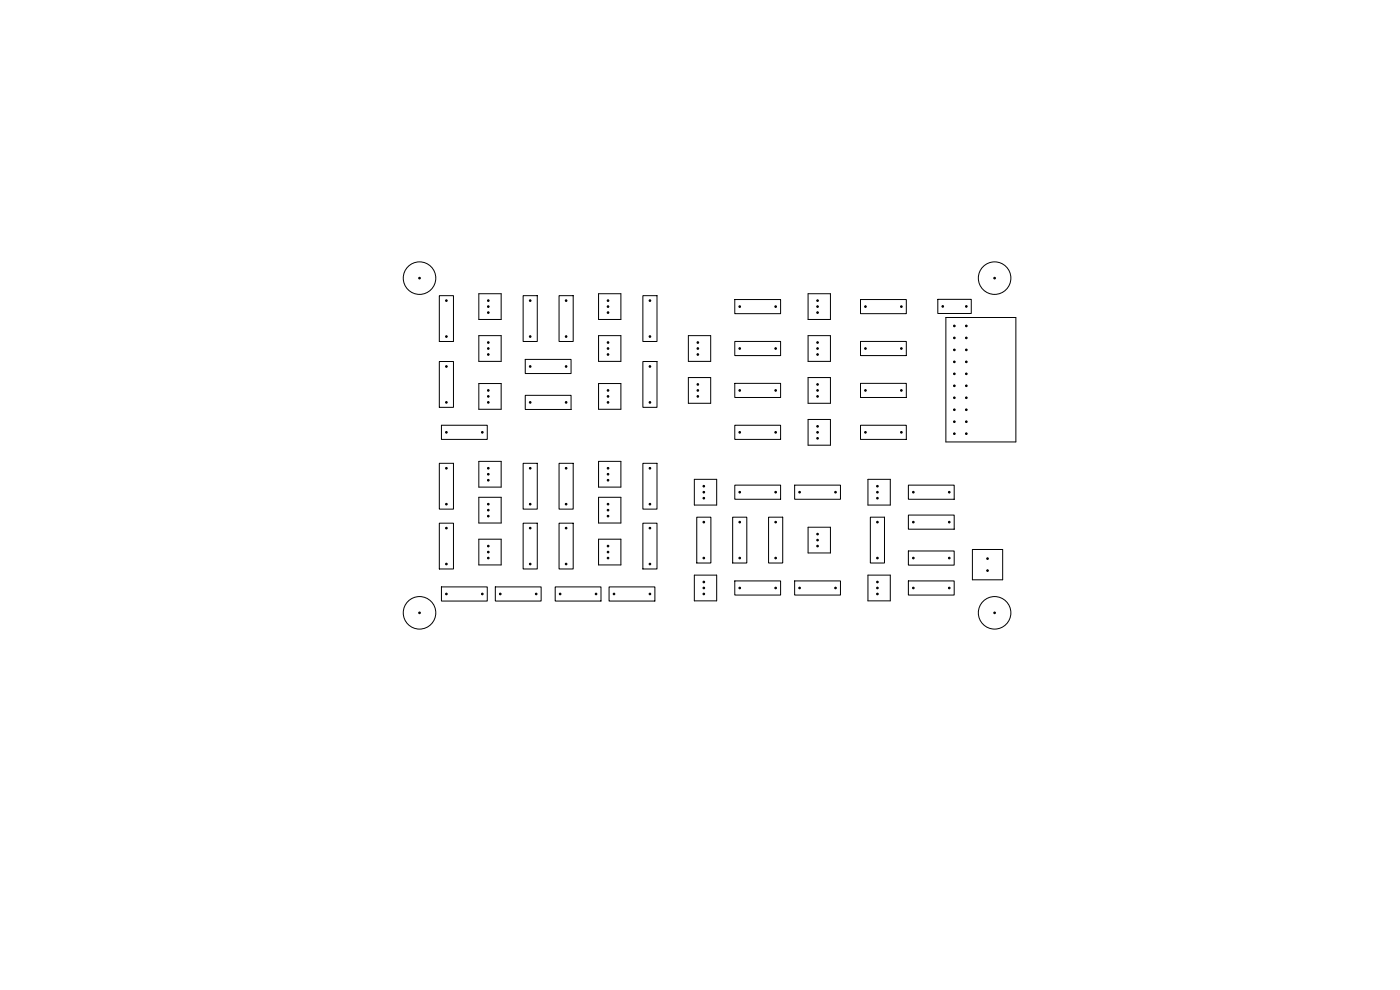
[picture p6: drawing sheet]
<svg xmlns="http://www.w3.org/2000/svg" width="297mm" height="210mm" viewBox="0 0 297 210" stroke-linecap="round" stroke-linejoin="round" font-family="sans-serif">
<g fill="none" stroke="#000" stroke-width=".21">
<path d="M93.2 76.7h3v9.7h-3zM93.2 62.7h3v9.7h-3zM101.6 62.3h4.7v5.5h-4.7zM101.6 71.2h4.7v5.5h-4.7zM111 62.7h3v9.7h-3zM111.4 76.2h9.8v3h-9.8zM118.6 62.7h3v9.7h-3zM127 62.3h4.7v5.5h-4.7zM127 71.2h4.7v5.5h-4.7zM136.4 76.7h3v9.7h-3zM136.4 62.7h3v9.7h-3zM146 71.2h4.8v5.5h-4.8z"/>
<path d="M155.9 63.5h9.7v3h-9.7zM155.9 72.4h9.7v3h-9.7zM171.4 62.3h4.8v5.5h-4.8zM171.4 71.2h4.8v5.5h-4.8zM182.5 63.5h9.8v3h-9.8zM182.5 72.4h9.8v3h-9.8zM199 63.5h7v3h-7zM200.7 67.4h14.8v26.4h-14.8zM93.2 98.3h3v9.7h-3zM93.6 90.2h9.8v3h-9.8zM101.6 81.4h4.7v5.4h-4.7zM101.6 97.9h4.7v5.4h-4.7z"/>
<path d="M111 98.3h3v9.7h-3zM111.4 83.9h9.8v3h-9.8zM118.6 98.3h3v9.7h-3zM127 81.4h4.7v5.4h-4.7zM127 97.9h4.7v5.4h-4.7zM136.4 98.3h3v9.7h-3zM146 80.1h4.8v5.5h-4.8zM155.9 81.3h9.7v3h-9.7zM155.9 90.2h9.7v3h-9.7zM171.4 80.1h4.8v5.5h-4.8zM171.4 89h4.8v5.4h-4.8zM182.5 81.3h9.8v3h-9.8z"/>
<path d="M182.5 90.2h9.8v3h-9.8zM93.2 111h3v9.7h-3zM101.6 114.4h4.7v5.4h-4.7zM101.6 105.5h4.7v5.5h-4.7zM111 111h3v9.7h-3zM118.6 111h3v9.7h-3zM127 105.5h4.7v5.5h-4.7zM127 114.4h4.7v5.4h-4.7zM136.4 111h3v9.7h-3zM147.3 101.7h4.7v5.4h-4.7zM147.8 109.7h3v9.7h-3zM155.4 109.7h3v9.7h-3z"/>
<path d="M155.9 102.9h9.7v3h-9.7zM163 109.7h3v9.7h-3zM168.6 102.9h9.7v3h-9.7zM171.4 111.8h4.8v5.5h-4.8zM184.1 101.7h4.8v5.4h-4.8zM184.6 109.7h3v9.7h-3zM192.7 109.3h9.7v3h-9.7zM192.7 116.9h9.7v3h-9.7zM192.7 102.9h9.7v3h-9.7zM206.3 116.6h6.4v6.4h-6.4zM93.6 124.5h9.8v3h-9.8zM105.1 124.5h9.7v3h-9.7z"/>
<path d="M117.8 124.5h9.7v3h-9.7zM129.2 124.5h9.7v3h-9.7zM147.3 122h4.7v5.5h-4.7zM155.9 123.2h9.7v3h-9.7zM168.6 123.2h9.7v3h-9.7zM184.1 122h4.8v5.5h-4.8zM192.7 123.2h9.7v3h-9.7z"/>
<circle cx="89" cy="59" r="3.4"/>
<circle cx="211" cy="59" r="3.4"/>
<circle cx="89" cy="130" r="3.4"/>
<circle cx="211" cy="130" r="3.4"/>
</g>
<g fill="#000" stroke="#000" stroke-width=".21">
<circle cx="89" cy="59" r=".18"/>
<circle cx="211" cy="59" r=".18"/>
<circle cx="94.7" cy="77.7" r=".17"/>
<circle cx="94.7" cy="63.8" r=".17"/>
<circle cx="94.7" cy="71.4" r=".17"/>
<circle cx="103.6" cy="66.3" r=".17"/>
<circle cx="103.6" cy="73.9" r=".17"/>
<circle cx="103.6" cy="65" r=".17"/>
<circle cx="103.6" cy="72.7" r=".17"/>
<circle cx="103.6" cy="75.2" r=".17"/>
<circle cx="103.6" cy="63.8" r=".17"/>
<circle cx="112.5" cy="63.8" r=".17"/>
<circle cx="112.5" cy="71.4" r=".17"/>
<circle cx="112.5" cy="77.7" r=".17"/>
<circle cx="120.1" cy="71.4" r=".17"/>
<circle cx="120.1" cy="63.8" r=".17"/>
<circle cx="120.1" cy="77.7" r=".17"/>
<circle cx="129" cy="75.2" r=".17"/>
<circle cx="129" cy="73.9" r=".17"/>
<circle cx="129" cy="65" r=".17"/>
<circle cx="129" cy="72.7" r=".17"/>
<circle cx="129" cy="66.3" r=".17"/>
<circle cx="129" cy="63.8" r=".17"/>
<circle cx="137.9" cy="77.7" r=".17"/>
<circle cx="137.9" cy="71.4" r=".17"/>
<circle cx="137.9" cy="63.8" r=".17"/>
<circle cx="148" cy="72.7" r=".17"/>
<circle cx="148" cy="75.2" r=".17"/>
<circle cx="148" cy="73.9" r=".17"/>
<circle cx="156.9" cy="65" r=".17"/>
<circle cx="156.9" cy="73.9" r=".17"/>
<circle cx="164.6" cy="73.9" r=".17"/>
<circle cx="164.6" cy="65" r=".17"/>
<circle cx="173.4" cy="75.2" r=".17"/>
<circle cx="173.4" cy="65" r=".17"/>
<circle cx="173.4" cy="73.9" r=".17"/>
<circle cx="173.4" cy="63.8" r=".17"/>
<circle cx="173.4" cy="66.3" r=".17"/>
<circle cx="173.4" cy="72.7" r=".17"/>
<circle cx="183.6" cy="73.9" r=".17"/>
<circle cx="183.6" cy="65" r=".17"/>
<circle cx="191.2" cy="73.9" r=".17"/>
<circle cx="191.2" cy="65" r=".17"/>
<circle cx="200" cy="65" r=".17"/>
<circle cx="202.5" cy="79.3" r=".17"/>
<circle cx="202.5" cy="74.2" r=".17"/>
<circle cx="202.5" cy="71.7" r=".17"/>
<circle cx="202.5" cy="76.8" r=".17"/>
<circle cx="202.5" cy="69.1" r=".17"/>
<circle cx="205" cy="65" r=".17"/>
<circle cx="205" cy="74.2" r=".17"/>
<circle cx="205" cy="71.7" r=".17"/>
<circle cx="205" cy="69.1" r=".17"/>
<circle cx="205" cy="79.3" r=".17"/>
<circle cx="205" cy="76.8" r=".17"/>
<circle cx="94.7" cy="91.7" r=".17"/>
<circle cx="94.7" cy="99.3" r=".17"/>
<circle cx="94.7" cy="85.4" r=".17"/>
<circle cx="102.3" cy="91.7" r=".17"/>
<circle cx="103.6" cy="99.3" r=".17"/>
<circle cx="103.6" cy="82.8" r=".17"/>
<circle cx="103.6" cy="84.1" r=".17"/>
<circle cx="103.6" cy="85.4" r=".17"/>
<circle cx="112.5" cy="85.4" r=".17"/>
<circle cx="112.5" cy="99.3" r=".17"/>
<circle cx="120.1" cy="85.4" r=".17"/>
<circle cx="120.1" cy="99.3" r=".17"/>
<circle cx="129" cy="85.4" r=".17"/>
<circle cx="129" cy="84.1" r=".17"/>
<circle cx="129" cy="82.8" r=".17"/>
<circle cx="129" cy="99.3" r=".17"/>
<circle cx="137.9" cy="85.4" r=".17"/>
<circle cx="137.9" cy="99.3" r=".17"/>
<circle cx="148" cy="84.1" r=".17"/>
<circle cx="148" cy="81.5" r=".17"/>
<circle cx="148" cy="82.8" r=".17"/>
<circle cx="156.9" cy="91.7" r=".17"/>
<circle cx="156.9" cy="82.8" r=".17"/>
<circle cx="164.6" cy="82.8" r=".17"/>
<circle cx="164.6" cy="91.7" r=".17"/>
<circle cx="173.4" cy="90.4" r=".17"/>
<circle cx="173.4" cy="93" r=".17"/>
<circle cx="173.4" cy="81.5" r=".17"/>
<circle cx="173.4" cy="82.8" r=".17"/>
<circle cx="173.4" cy="91.7" r=".17"/>
<circle cx="173.4" cy="84.1" r=".17"/>
<circle cx="183.6" cy="91.7" r=".17"/>
<circle cx="183.6" cy="82.8" r=".17"/>
<circle cx="191.2" cy="91.7" r=".17"/>
<circle cx="191.2" cy="82.8" r=".17"/>
<circle cx="202.5" cy="89.5" r=".17"/>
<circle cx="202.5" cy="81.8" r=".17"/>
<circle cx="202.5" cy="92" r=".17"/>
<circle cx="202.5" cy="86.9" r=".17"/>
<circle cx="202.5" cy="84.4" r=".17"/>
<circle cx="205" cy="84.4" r=".17"/>
<circle cx="205" cy="92" r=".17"/>
<circle cx="205" cy="89.5" r=".17"/>
<circle cx="205" cy="86.9" r=".17"/>
<circle cx="205" cy="81.8" r=".17"/>
<circle cx="94.7" cy="106.9" r=".17"/>
<circle cx="94.7" cy="119.6" r=".17"/>
<circle cx="94.7" cy="112" r=".17"/>
<circle cx="103.6" cy="101.9" r=".17"/>
<circle cx="103.6" cy="117.1" r=".17"/>
<circle cx="103.6" cy="109.5" r=".17"/>
<circle cx="103.6" cy="118.4" r=".17"/>
<circle cx="103.6" cy="100.6" r=".17"/>
<circle cx="103.6" cy="108.2" r=".17"/>
<circle cx="103.6" cy="115.8" r=".17"/>
<circle cx="103.6" cy="106.9" r=".17"/>
<circle cx="112.5" cy="106.9" r=".17"/>
<circle cx="112.5" cy="112" r=".17"/>
<circle cx="112.5" cy="119.6" r=".17"/>
<circle cx="120.1" cy="119.6" r=".17"/>
<circle cx="120.1" cy="112" r=".17"/>
<circle cx="120.1" cy="106.9" r=".17"/>
<circle cx="129" cy="106.9" r=".17"/>
<circle cx="129" cy="101.9" r=".17"/>
<circle cx="129" cy="115.8" r=".17"/>
<circle cx="129" cy="100.6" r=".17"/>
<circle cx="129" cy="118.4" r=".17"/>
<circle cx="129" cy="109.5" r=".17"/>
<circle cx="129" cy="117.1" r=".17"/>
<circle cx="129" cy="108.2" r=".17"/>
<circle cx="137.9" cy="112" r=".17"/>
<circle cx="137.9" cy="119.6" r=".17"/>
<circle cx="137.9" cy="106.9" r=".17"/>
<circle cx="149.3" cy="118.4" r=".17"/>
<circle cx="149.3" cy="105.7" r=".17"/>
<circle cx="149.3" cy="110.8" r=".17"/>
<circle cx="149.3" cy="104.4" r=".17"/>
<circle cx="149.3" cy="103.1" r=".17"/>
<circle cx="156.9" cy="110.8" r=".17"/>
<circle cx="156.9" cy="104.4" r=".17"/>
<circle cx="156.9" cy="118.4" r=".17"/>
<circle cx="164.6" cy="118.4" r=".17"/>
<circle cx="164.6" cy="110.8" r=".17"/>
<circle cx="164.6" cy="104.4" r=".17"/>
<circle cx="169.6" cy="104.4" r=".17"/>
<circle cx="173.4" cy="113.3" r=".17"/>
<circle cx="173.4" cy="115.8" r=".17"/>
<circle cx="173.4" cy="114.6" r=".17"/>
<circle cx="177.3" cy="104.4" r=".17"/>
<circle cx="186.1" cy="103.1" r=".17"/>
<circle cx="186.1" cy="104.4" r=".17"/>
<circle cx="186.1" cy="118.4" r=".17"/>
<circle cx="186.1" cy="105.7" r=".17"/>
<circle cx="186.1" cy="110.8" r=".17"/>
<circle cx="193.8" cy="118.4" r=".17"/>
<circle cx="193.8" cy="104.4" r=".17"/>
<circle cx="193.8" cy="110.8" r=".17"/>
<circle cx="201.4" cy="110.8" r=".17"/>
<circle cx="201.4" cy="104.4" r=".17"/>
<circle cx="201.4" cy="118.4" r=".17"/>
<circle cx="209.5" cy="118.5" r=".18"/>
<circle cx="89" cy="130" r=".17"/>
<circle cx="94.7" cy="126" r=".17"/>
<circle cx="102.3" cy="126" r=".17"/>
<circle cx="106.1" cy="126" r=".17"/>
<circle cx="113.8" cy="126" r=".17"/>
<circle cx="118.8" cy="126" r=".17"/>
<circle cx="126.5" cy="126" r=".17"/>
<circle cx="130.3" cy="126" r=".17"/>
<circle cx="137.9" cy="126" r=".17"/>
<circle cx="149.3" cy="123.5" r=".17"/>
<circle cx="149.3" cy="126" r=".17"/>
<circle cx="149.3" cy="124.7" r=".17"/>
<circle cx="156.9" cy="124.7" r=".17"/>
<circle cx="164.6" cy="124.7" r=".17"/>
<circle cx="169.6" cy="124.7" r=".17"/>
<circle cx="177.3" cy="124.7" r=".17"/>
<circle cx="186.1" cy="123.5" r=".17"/>
<circle cx="186.1" cy="126" r=".17"/>
<circle cx="186.1" cy="124.7" r=".17"/>
<circle cx="193.8" cy="124.7" r=".17"/>
<circle cx="201.4" cy="124.7" r=".17"/>
<circle cx="209.5" cy="121" r=".18"/>
<circle cx="211" cy="130" r=".17"/>
</g>
</svg>
